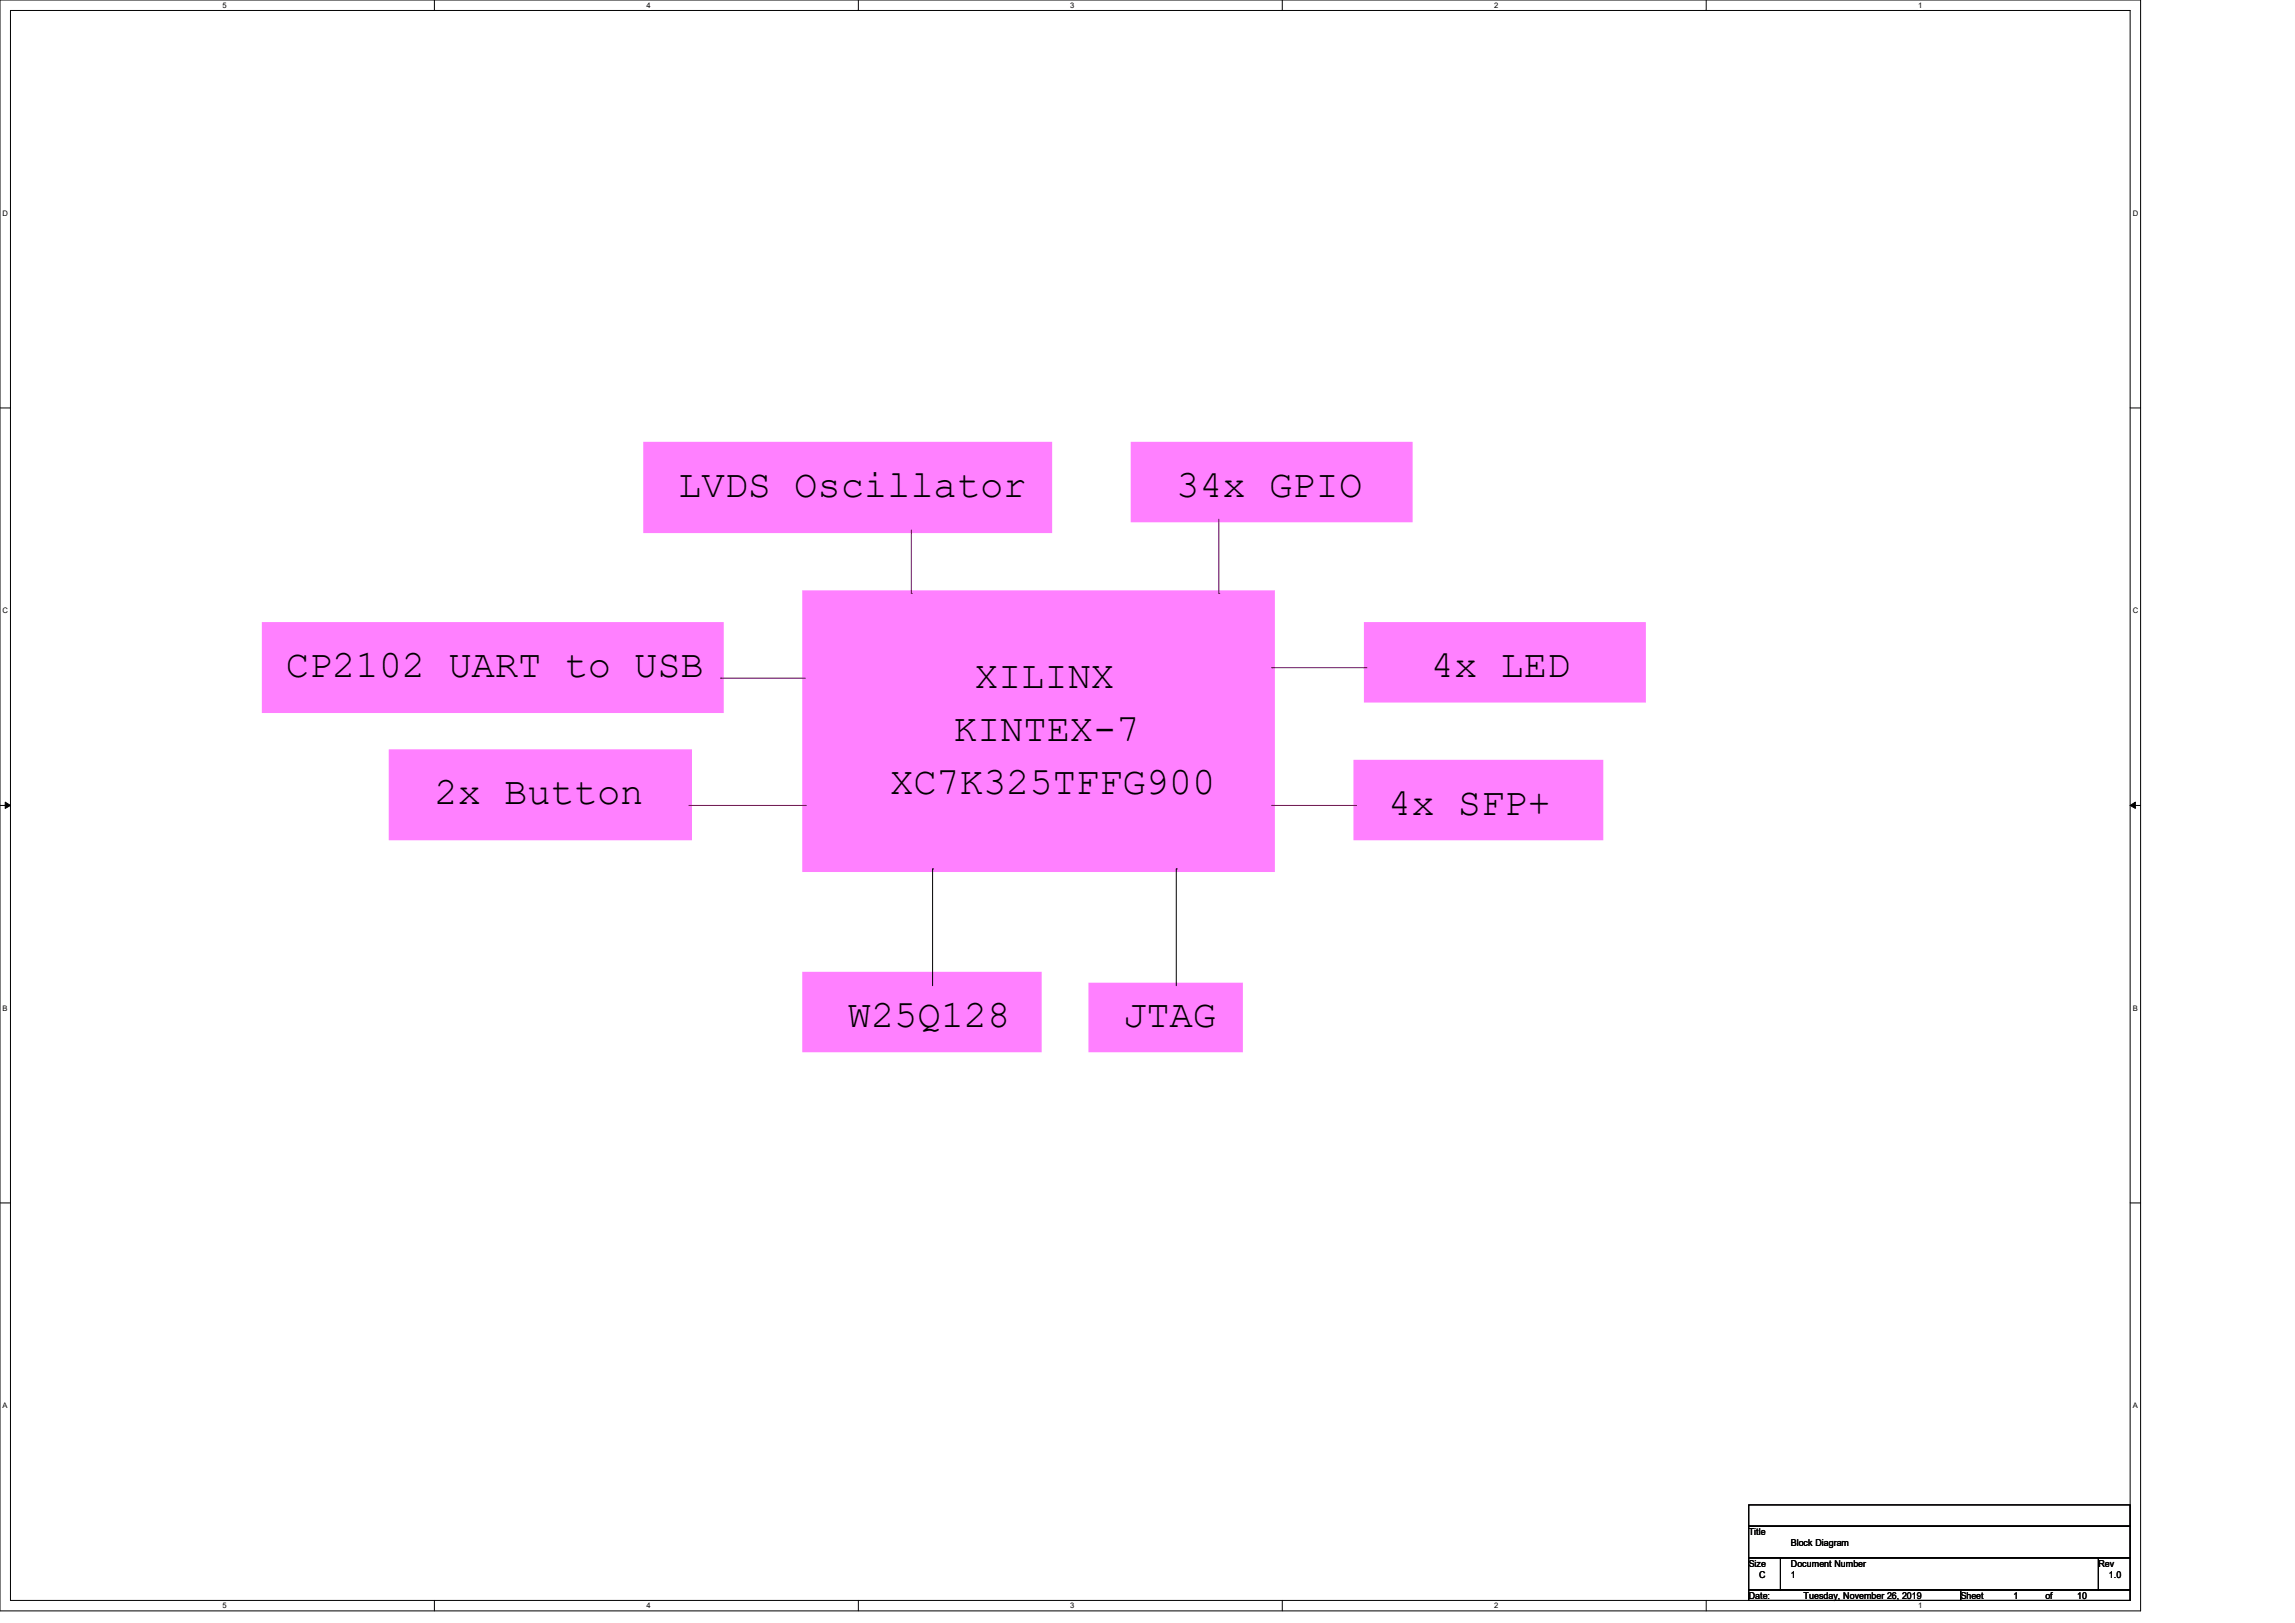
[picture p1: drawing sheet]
<svg xmlns="http://www.w3.org/2000/svg" width="297mm" height="210mm" viewBox="0 0 297 210" stroke-linecap="round" stroke-linejoin="round" font-family="sans-serif">
<defs><g id="words">
<g font-size="5">
<text x="87.8" y="64.3">LVDS Oscillator</text>
<text x="152.2" y="64.3">34x GPIO</text>
<text x="37" y="87.6">CP2102 UART to USB</text>
<text x="126.2" y="89">XILINX</text>
<text x="185.2" y="87.6">4x LED</text>
<text x="123.4" y="95.8">KINTEX-7</text>
<text x="56.2" y="104.1">2x Button</text>
<text x="115.2" y="102.7">XC7K325TFFG900</text>
<text x="179.7" y="105.5">4x SFP+</text>
<text x="109.7" y="132.9">W25Q128</text>
<text x="145.4" y="132.9">JTAG</text>
</g>
<g font-size="1.2">
<text x="226.3" y="198.6">Title</text>
<text x="226.3" y="202.7">Size</text>
<text x="231.8" y="200">Block Diagram</text>
<text x="231.8" y="202.7">Document Number</text>
<text x="271.6" y="202.7">Rev</text>
<text x="226.3" y="206.9">Date:</text>
<text x="227.7" y="204.1">C</text>
<text x="231.8" y="204.1">1</text>
<text x="233.4" y="206.9">Tuesday, November 26, 2019</text>
<text x="253.7" y="206.9">Sheet</text>
<text x="260.6" y="206.9">1</text>
<text x="264.7" y="206.9">of</text>
<text x="268.8" y="206.9">10</text>
<text x="272.9" y="204.1">1.0</text>
</g>
<g font-size="1">
<text x="28.8" y="1">5</text>
<text x="83.7" y="1">4</text>
<text x="138.5" y="1">3</text>
<text x="193.4" y="1">2</text>
<text x="248.2" y="1">1</text>
<text x=".3" y="27.9">D</text>
<text x="276" y="27.9">D</text>
<text x=".3" y="79.4">C</text>
<text x="276" y="79.4">C</text>
<text x=".3" y="130.8">B</text>
<text x="276" y="130.8">B</text>
<text x=".3" y="182.2">A</text>
<text x="276" y="182.2">A</text>
<text x="28.8" y="208.1">5</text>
<text x="83.7" y="208.1">4</text>
<text x="138.5" y="208.1">3</text>
<text x="193.4" y="208.1">2</text>
<text x="248.2" y="208.1">1</text>
</g>
</g></defs>
<path d="M0 0h277v208.4h-277zM1.4 1.4h274.3v205.7h-274.3z" fill="none" stroke="#000" stroke-width=".13"/>
<g fill="#fff">
<path d="M28.8 .1h.5v1.1h-.5z"/>
<path d="M28.8 207.2h.5v1.1h-.5z"/>
</g>
<path d="M56.2 0v1.4M56.2 207.1v1.3" fill="none" stroke="#000" stroke-width=".13"/>
<g fill="#fff">
<path d="M83.7 .1h.5v1.1h-.5z"/>
<path d="M83.7 207.2h.5v1.1h-.5z"/>
</g>
<path d="M111.1 0v1.4M111.1 207.1v1.3" fill="none" stroke="#000" stroke-width=".13"/>
<g fill="#fff">
<path d="M138.5 .1h.6v1.1h-.6z"/>
<path d="M138.5 207.2h.6v1.1h-.6z"/>
</g>
<path d="M165.9 0v1.4M165.9 207.1v1.3" fill="none" stroke="#000" stroke-width=".13"/>
<g fill="#fff">
<path d="M193.4 .1h.5v1.1h-.5z"/>
<path d="M193.4 207.2h.5v1.1h-.5z"/>
</g>
<path d="M220.8 0v1.4M220.8 207.1v1.3" fill="none" stroke="#000" stroke-width=".13"/>
<g fill="#fff">
<path d="M248.2 .1h.6v1.1h-.6z"/>
<path d="M248.2 207.2h.6v1.1h-.6z"/>
<path d="M.3 27.1h.8v1.1h-.8z"/>
<path d="M276 27.1h.7v1.1h-.7z"/>
<path d="M.3 78.5h.8v1.1h-.8z"/>
<path d="M276 78.5h.7v1.1h-.7z"/>
</g>
<path d="M0 52.8h1.4M275.7 52.8h1.3" fill="none" stroke="#000" stroke-width=".13"/>
<g fill="#fff">
<path d="M.3 129.9h.7v1.1h-.7z"/>
<path d="M276 129.9h.6v1.1h-.6z"/>
</g>
<path d="M0 104.2h1.4M275.7 104.2h1.3" fill="none" stroke="#000" stroke-width=".13"/>
<path d="M.7 103.8l.7 .4-.7 .4zM275.7 104.2l.7-.4v.8z" fill="#000" stroke="#000" stroke-width=".13"/>
<g fill="#fff">
<path d="M.3 181.4h.7v1.1h-.7z"/>
<path d="M276 181.4h.6v1.1h-.6z"/>
</g>
<g fill="none" stroke="#000" stroke-width=".13">
<path d="M120.7 112.4h.1M120.7 112.4v15.2M152.2 112.4h.1M152.2 112.4v15.2M0 155.7h1.4M275.7 155.7h1.3M226.3 194.7h49.4v2.8h-49.4zM226.3 197.5h49.4v4.1h-49.4zM226.3 201.6h4.1v4.1h-4.1zM226.3 205.7h27.4v1.4h-27.4zM230.4 201.6h41.2v4.1h-41.2zM253.7 205.7h22v1.4h-22z"/>
<path d="M271.6 201.6h4.1v4.1h-4.1z"/>
</g>
<g fill="#ff80ff" stroke="#ff80ff" stroke-width=".8">
<path d="M104.2 76.8h60.4v35.6h-60.4z" fill-rule="evenodd"/>
<path d="M146.7 57.6h35.7v9.6h-35.7z" fill-rule="evenodd"/>
<path d="M141.3 127.6h19.1v8.2h-19.1z" fill-rule="evenodd"/>
<path d="M104.2 126.2h30.2v9.6h-30.2z" fill-rule="evenodd"/>
<path d="M83.7 57.6h52.1v11h-52.1z" fill-rule="evenodd"/>
<path d="M176.9 80.9h35.7v9.6h-35.7z" fill-rule="evenodd"/>
<path d="M175.6 98.7h31.5v9.6h-31.5z" fill-rule="evenodd"/>
<path d="M34.3 80.9h59v11h-59z" fill-rule="evenodd"/>
<path d="M50.7 97.4h38.5v10.9h-38.5z" fill-rule="evenodd"/>
</g>
<path d="M117.9 76.8h.1M117.9 68.6v8.2M157.7 76.8h.1M157.7 67.2v9.6M93.3 87.8h.1M93.3 87.8h10.9M164.6 86.4h.1M164.6 86.4h12.3M89.2 104.2h15M104.2 104.2h.1M164.6 104.2h.1M164.6 104.2h11" fill="none" stroke="#800040" stroke-width=".13"/>
<use href="#words"/>
</svg>
